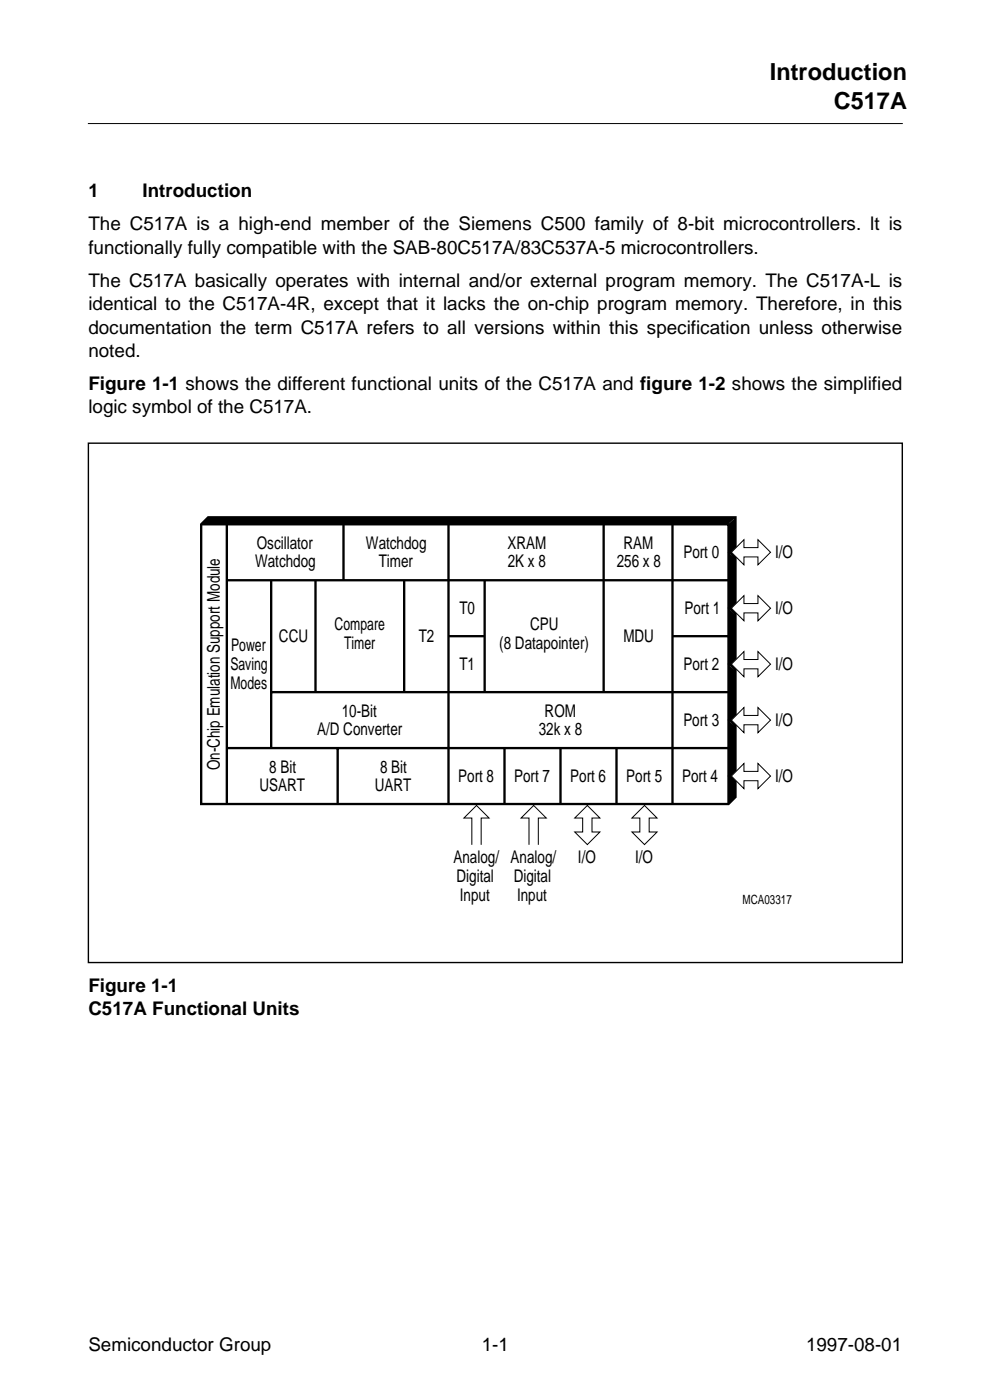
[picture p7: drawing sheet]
<svg xmlns="http://www.w3.org/2000/svg" width="207mm" height="294mm" viewBox="0 0 207 294" stroke-linecap="round" stroke-linejoin="round" font-family="sans-serif">
<defs><g id="words">
<g font-size="4.9">
<text x="161.6" y="16.9">Introduction</text>
<text x="175.1" y="22.8">C517A</text>
</g>
<g font-size="4">
<text x="18.6" y="41.4">1</text>
<text x="29.9" y="41.4">Introduction</text>
<text x="18.6" y="48.4">The C517A is a high-end member of the Siemens C500 family of 8-bit microcontrollers. lt is</text>
<text x="18.6" y="53.3">functionally fully compatible with the SAB-80C517A/83C537A-5 microcontrollers.</text>
<text x="18.6" y="60.2">The C517A basically operates with internal and/or external program memory. The C517A-L is</text>
<text x="18.6" y="65.1">identical to the C517A-4R, except that it lacks the on-chip program memory. Therefore, in this</text>
<text x="18.6" y="70.1">documentation the term C517A refers to all versions within this specification unless otherwise</text>
<text x="18.6" y="75">noted.</text>
<text x="18.6" y="81.9">Figure 1-1 shows the different functional units of the C517A and figure 1-2 shows the simplified</text>
<text x="18.6" y="86.9">logic symbol of the C517A.</text>
<text x="18.6" y="208.4">Figure 1-1</text>
<text x="18.6" y="213.3">C517A Functional Units</text>
<text x="18.6" y="283.9">Semiconductor Group</text>
<text x="101.1" y="283.9">1-1</text>
<text x="169.2" y="283.9">1997-08-01</text>
</g>
<g font-size="3.7">
<text x="53.6" y="119.2">Watchdog</text>
<text x="53.9" y="115.3">Oscillator</text>
<text x="76.8" y="115.3">Watchdog</text>
<text x="79.5" y="119.2">Timer</text>
<text x="106.6" y="115.3">XRAM</text>
<text x="106.6" y="119.3">2K x 8</text>
<text x="129.5" y="119.3">256 x 8</text>
<text x="130.9" y="115.3">RAM</text>
<text x="143.5" y="117.3">Port 0</text>
<text x="162.7" y="117.3">I/O</text>
<text x="96.5" y="129.1">T0</text>
<text x="143.7" y="129">Port 1</text>
<text x="162.7" y="129">I/O</text>
<text x="48.5" y="136.9">Power</text>
<text x="58.6" y="134.9">CCU</text>
<text x="70.3" y="132.5">Compare</text>
<text x="72.2" y="136.4">Timer</text>
<text x="87.9" y="134.9">T2</text>
<text x="104.8" y="136.4">(8 Datapointer)</text>
<text x="111.3" y="132.5">CPU</text>
<text x="130.9" y="134.9">MDU</text>
<text x="48.4" y="140.8">Saving</text>
<text x="96.4" y="140.9">T1</text>
<text x="143.5" y="140.8">Port 2</text>
<text x="162.7" y="140.8">I/O</text>
<text x="48.4" y="144.7">Modes</text>
<text x="66.6" y="154.5">A/D Converter</text>
<text x="71.7" y="150.6">10-Bit</text>
<text x="113.1" y="154.5">32k x 8</text>
<text x="114.4" y="150.6">ROM</text>
<text x="143.5" y="152.6">Port 3</text>
<text x="162.7" y="152.6">I/O</text>
<text x="46.2" y="161.9" transform="rotate(-90 46.2 161.9)">On-Chip Emulation Support Module</text>
<text x="54.5" y="166.3">USART</text>
<text x="56.5" y="162.4">8 Bit</text>
<text x="78.7" y="166.3">UART</text>
<text x="79.8" y="162.4">8 Bit</text>
<text x="96.2" y="164.3">Port 8</text>
<text x="108" y="164.3">Port 7</text>
<text x="119.7" y="164.3">Port 6</text>
<text x="131.5" y="164.3">Port 5</text>
<text x="143.2" y="164.3">Port 4</text>
<text x="162.7" y="164.3">I/O</text>
<text x="95.2" y="181.5">Analog/ Analog/</text>
<text x="95.9" y="185.4">Digital</text>
<text x="107.8" y="185.4">Digital</text>
<text x="121.3" y="181.5">I/O</text>
<text x="133.3" y="181.5">I/O</text>
<text x="96.6" y="189.3">Input</text>
<text x="108.6" y="189.3">Input</text>
</g>
<text font-size="2.7" x="155.9" y="190">MCA03317</text>
</g></defs>
<path d="M18.6 26h170.8M153.6 116.1l2.6-2.7v1.7h2.9v-1.7l2.7 2.7-2.7 2.6v-1.7h-2.9v1.7zM153.6 127.8l2.6-2.6v1.6h2.9v-1.6l2.7 2.6-2.7 2.7v-1.7h-2.9v1.7zM153.6 139.6l2.6-2.7v1.7h2.9v-1.7l2.7 2.7-2.7 2.6v-1.6h-2.9v1.6zM153.6 151.3l2.6-2.6v1.7h2.9v-1.7l2.7 2.6-2.7 2.7v-1.7h-2.9v1.7zM99.1 177.5v-5.6h-1.7l2.6-2.6 2.7 2.6h-1.7v5.6M111.1 177.5v-5.6h-1.7l2.6-2.6 2.7 2.6h-1.7v5.6M120.7 171.9l2.6-2.6 2.7 2.6h-1.7v3h1.7l-2.7 2.6-2.6-2.6h1.6v-3zM135.3 169.3l2.7 2.6h-1.7v3h1.7l-2.7 2.6-2.6-2.6h1.6v-3h-1.6zM153.6 163.1l2.6-2.6v1.6h2.9v-1.6l2.7 2.6-2.7 2.6v-1.6h-2.9v1.6z" fill="none" stroke="#000" stroke-width=".21"/>
<g fill="none" stroke="#000" stroke-width=".49">
<path d="M42.2 110.2h110.7v58.8M47.6 110.2v58.8M72.1 110.2v11.7M94.2 110.2v58.8M126.7 110.2v35.3M141.2 110.2v58.8M152.9 115.8l1.5 1.5v9.3l-1.5 1.4M152.9 116.3l1.5-1.5v-6.1h-110.7l-1.5 1.5v58.8h110.7l1.5-1.5v-3.2l-1.5-1.4M47.6 121.9h105.3M56.9 121.9v35.3M66.2 121.9v23.6M84.9 121.9v23.6"/>
<path d="M94.2 133.7h7.6M101.8 121.9v23.6M141.2 133.7h11.7M152.9 127.6l1.5 1.5v9.2l-1.5 1.5M152.9 139.4l1.5 1.4v9.3l-1.5 1.5M47.6 157.2h105.3M56.9 145.5h96M70.9 157.2v11.8M105.9 157.2v11.8M117.7 157.2v11.8M129.4 157.2v11.8M152.9 151.1l1.5 1.5v9.2l-1.5 1.5"/>
</g>
<path d="M42.1 110.2l1.6-1.4h110.7l-1.6 1.4zM152.8 110.2l1.6-1.4v6l-1.6 1.6zM152.8 116.1l1.6 1.2v9.4l-1.6 1.4zM152.8 127.9l1.6 1.3v9.2l-1.6 1.4zM152.8 139.7l1.6 1.2v9.2l-1.6 1.5zM152.8 151.5l1.6 1.1v9.3l-1.6 1.5zM152.8 162.9l1.6 1.5v3.2l-1.6 1.4z" fill="#000"/>
<path d="M18.6 93.1h170.8v109.2h-170.8z" fill="none" stroke="#000" stroke-width=".3"/>
<use href="#words"/>
</svg>
